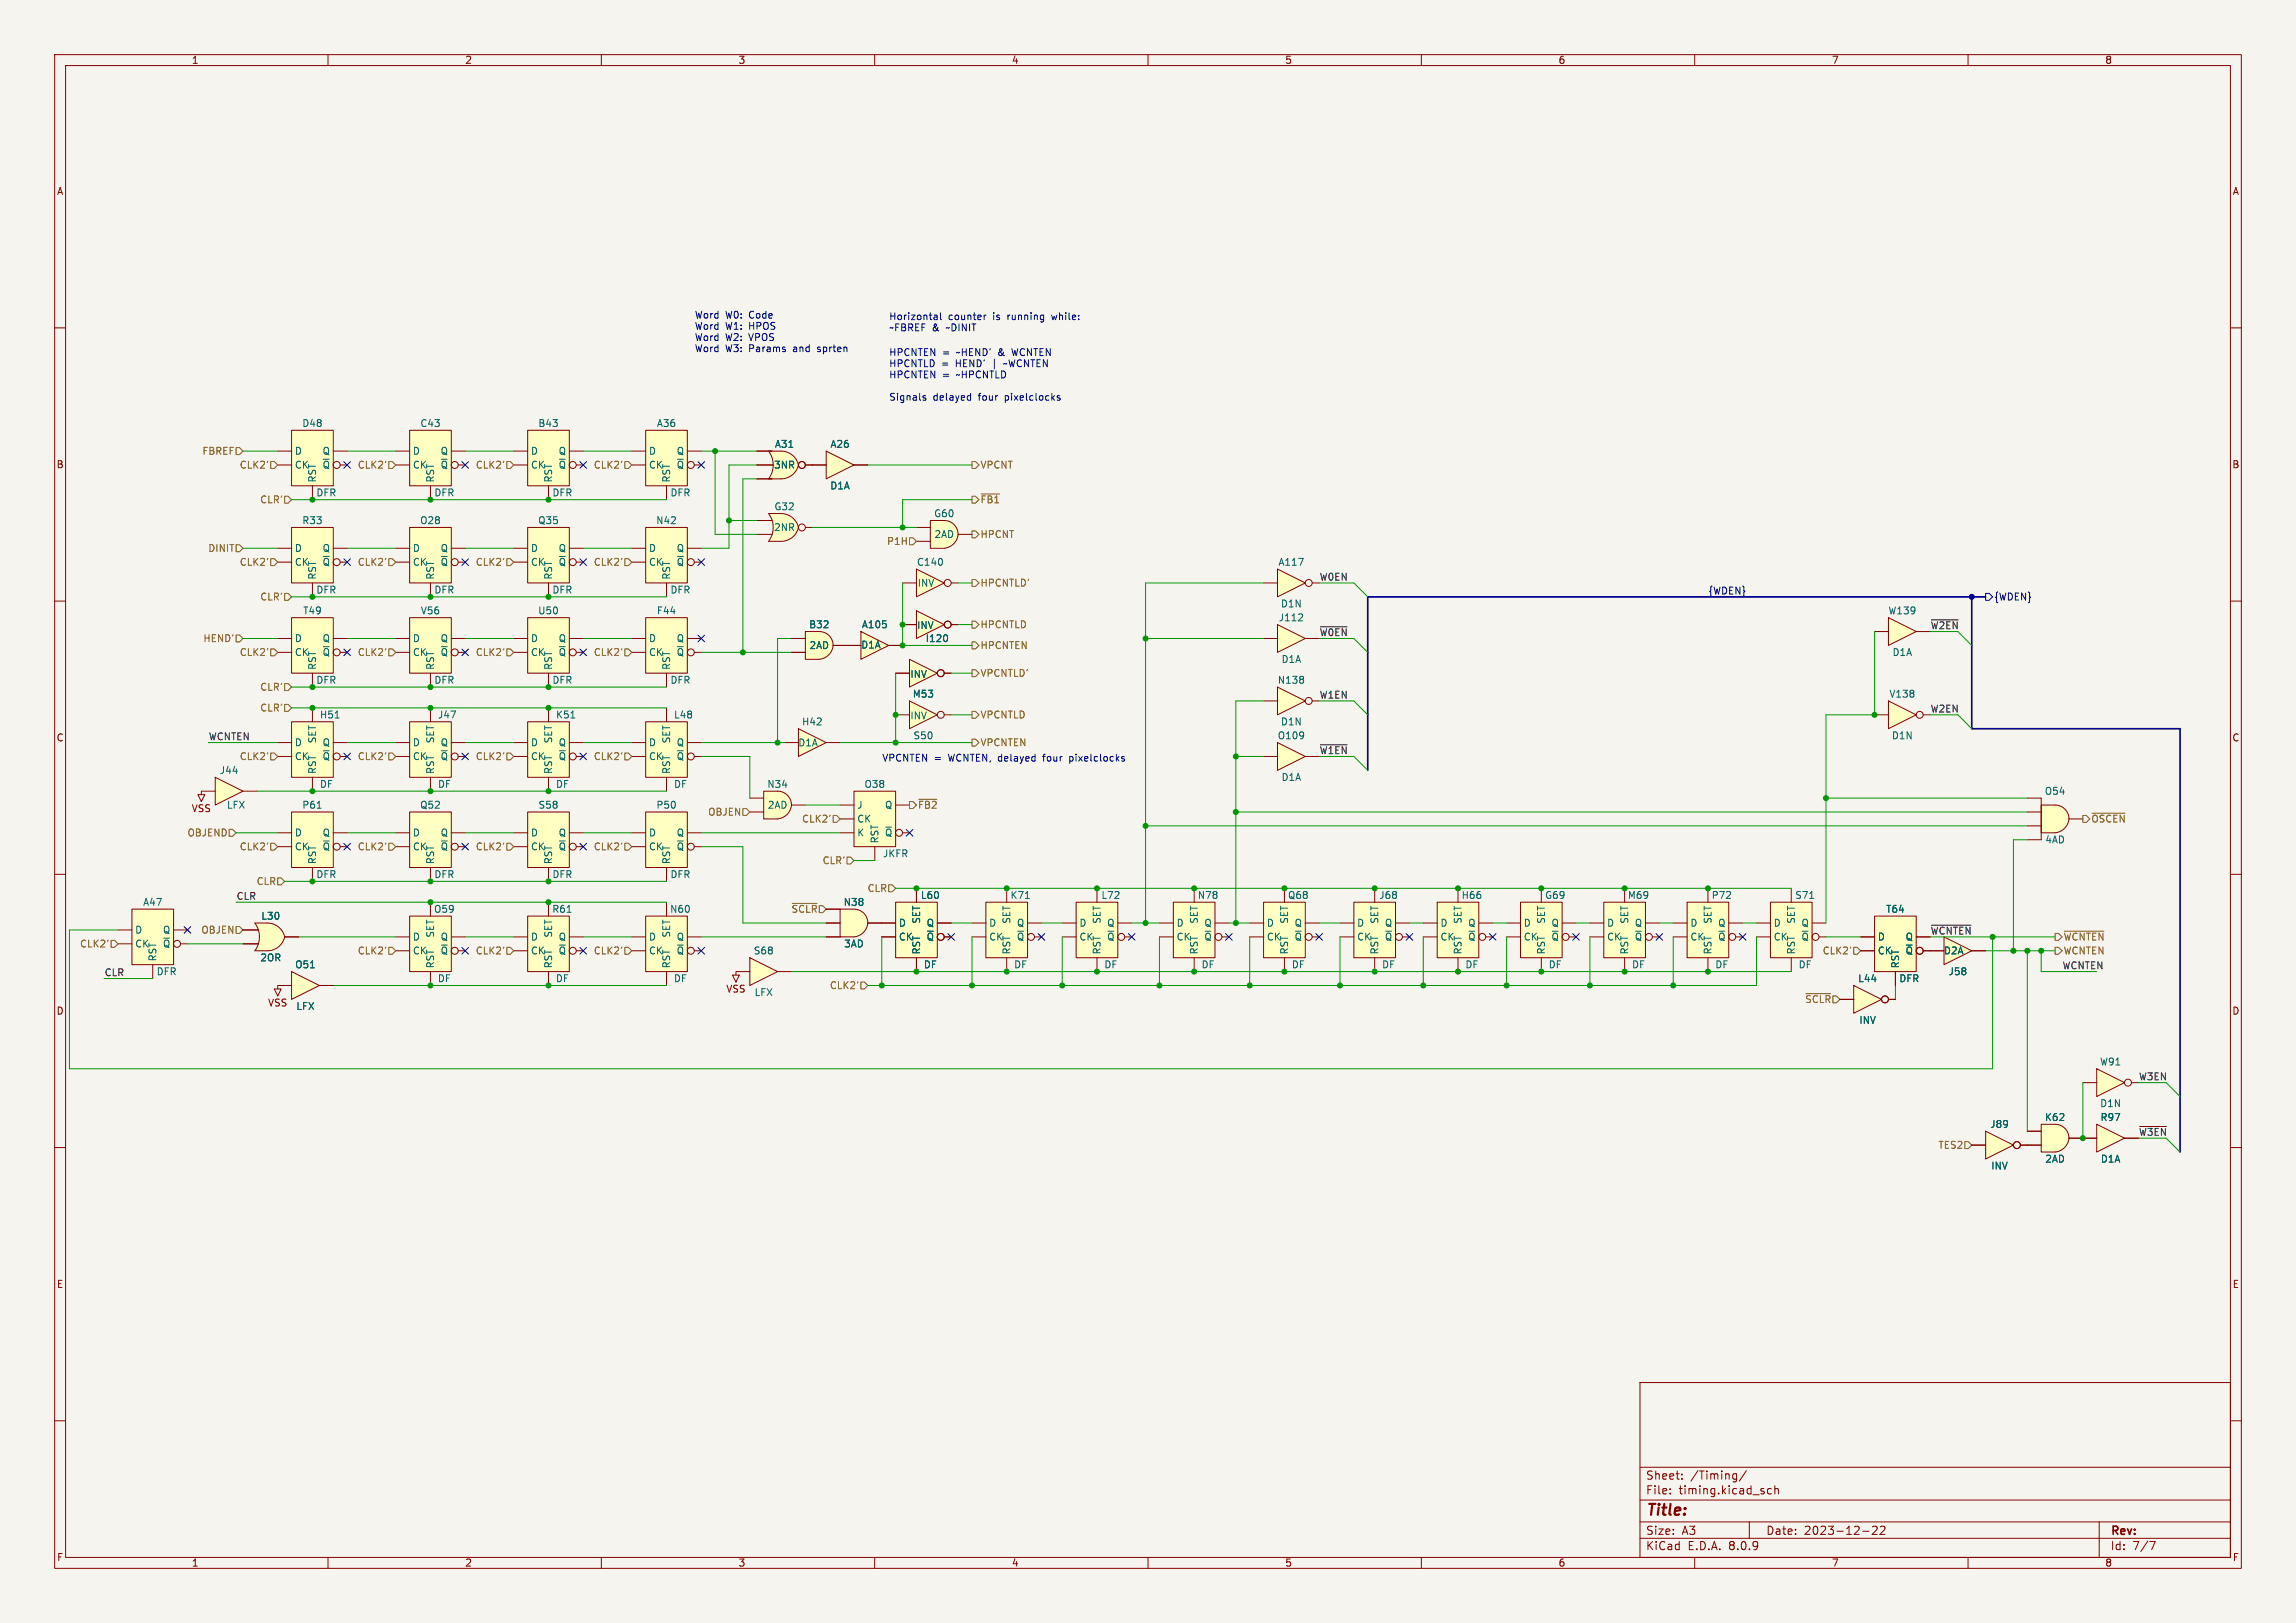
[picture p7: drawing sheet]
<svg xmlns="http://www.w3.org/2000/svg" width="420mm" height="297mm" viewBox="0 0 420 297" stroke-linecap="round" stroke-linejoin="round" font-family="sans-serif">
<defs><g id="words">
<text font-size="2.8" fill="#840000" x="301" y="277.9">Title:</text>
<g font-size="2.1" fill="#840000">
<text x="301" y="273.7">File:</text>
<text x="301" y="271">Sheet:</text>
<text x="307.1" y="273.7">timing.kicad_sch</text>
<text x="309.2" y="271">/Timing/</text>
<text x="301" y="281.1">Size:</text>
<text x="307.6" y="281.1">A3</text>
<text x="323" y="281.1">Date:</text>
<text x="330" y="281.1">2023-12-22</text>
<text x="386" y="281.3">Rev:</text>
<text x="301" y="283.9">KiCad</text>
<text x="308.7" y="283.9">E.D.A.</text>
<text x="316.3" y="283.9">8.0.9</text>
<text x="386" y="283.9">Id:</text>
<text x="390.1" y="283.9">7/7</text>
</g>
<g font-size="1.8" fill="#840000">
<text x="35" y="11.9">1</text>
<text x="85" y="11.9">2</text>
<text x="135" y="11.9">3</text>
<text x="185" y="11.9">4</text>
<text x="235" y="11.9">5</text>
<text x="285" y="11.9">6</text>
<text x="335" y="11.9">7</text>
<text x="385" y="11.9">8</text>
<text x="10.3" y="35.9">A</text>
<text x="408.3" y="35.9">A</text>
<text x="10.3" y="85.9">B</text>
<text x="408.2" y="85.9">B</text>
<text x="10.3" y="135.9">C</text>
<text x="408.2" y="135.9">C</text>
<text x="35" y="148.8">VSS</text>
<text x="10.3" y="185.9">D</text>
<text x="48.9" y="184.4">VSS</text>
<text x="132.8" y="181.8">VSS</text>
<text x="408.2" y="185.9">D</text>
<text x="10.3" y="235.9">E</text>
<text x="408.3" y="235.9">E</text>
<text x="10.3" y="285.9">F</text>
<text x="35" y="286.9">1</text>
<text x="85" y="286.9">2</text>
<text x="135" y="286.9">3</text>
<text x="185" y="286.9">4</text>
<text x="235" y="286.9">5</text>
<text x="285" y="286.9">6</text>
<text x="335" y="286.9">7</text>
<text x="385" y="286.9">8</text>
<text x="408.3" y="285.9">F</text>
</g>
<g font-size="1.8" fill="#0000c2">
<text x="127" y="58.4">Word</text>
<text x="132.7" y="58.4">W0:</text>
<text x="137.1" y="58.4">Code</text>
<text x="162.6" y="58.7">Horizontal</text>
<text x="173.5" y="58.7">counter</text>
<text x="181.8" y="58.7">is</text>
<text x="184.6" y="58.7">running</text>
<text x="192.9" y="58.7">while:</text>
<text x="127" y="60.4">Word</text>
<text x="127" y="62.5">Word</text>
<text x="127" y="64.5">Word</text>
<text x="132.7" y="60.4">W1:</text>
<text x="132.7" y="62.5">W2:</text>
<text x="132.7" y="64.5">W3:</text>
<text x="137.1" y="60.4">HPOS</text>
<text x="137.1" y="62.5">VPOS</text>
<text x="137.1" y="64.5">Params</text>
<text x="145.4" y="64.5">and</text>
<text x="150" y="64.5">sprten</text>
<text x="162.6" y="65.2">HPCNTEN</text>
<text x="162.6" y="60.7">~FBREF &amp;</text>
<text x="172.4" y="65.2">=</text>
<text x="173.2" y="60.7">~DINIT</text>
<text x="175.1" y="65.2">~HEND'</text>
<text x="182.9" y="65.2">&amp;</text>
<text x="185.6" y="65.2">WCNTEN</text>
<text x="162.6" y="67.3">HPCNTLD</text>
<text x="162.6" y="69.3">HPCNTEN</text>
<text x="172.2" y="67.3">=</text>
<text x="172.4" y="69.3">=</text>
<text x="174.9" y="67.3">HEND'</text>
<text x="175.1" y="69.3">~HPCNTLD</text>
<text x="181.8" y="67.3">|</text>
<text x="184.2" y="67.3">~WCNTEN</text>
<text x="162.6" y="73.4">Signals</text>
<text x="170.7" y="73.4">delayed</text>
<text x="179.1" y="73.4">four</text>
<text x="184.1" y="73.4">pixelclocks</text>
<text x="161.3" y="139.5">VPCNTEN =</text>
<text x="173.6" y="139.5">WCNTEN, delayed</text>
<text x="191.3" y="139.5">four</text>
<text x="196.3" y="139.5">pixelclocks</text>
</g>
<g font-size="1.8" fill="#725600">
<text x="36.9" y="83.4">FBREF</text>
<text x="43.8" y="86">CLK2'</text>
<text x="65.3" y="86">CLK2'</text>
<text x="86.9" y="86">CLK2'</text>
<text x="108.5" y="86">CLK2'</text>
<text x="179.3" y="86">VPCNT</text>
<text x="47.5" y="92.3">CLR'</text>
<text x="179.3" y="92.3">~{FB1}</text>
<text x="38" y="101.2">DINIT</text>
<text x="162.2" y="99.9">P1H</text>
<text x="179.3" y="98.7">HPCNT</text>
<text x="43.8" y="103.7">CLK2'</text>
<text x="65.3" y="103.7">CLK2'</text>
<text x="86.9" y="103.7">CLK2'</text>
<text x="108.5" y="103.7">CLK2'</text>
<text x="179.3" y="107.5">HPCNTLD'</text>
<text x="47.5" y="110.1">CLR'</text>
<text x="37.1" y="117.7">HEND'</text>
<text x="179.3" y="119">HPCNTEN</text>
<text x="179.3" y="115.2">HPCNTLD</text>
<text x="43.8" y="120.2">CLK2'</text>
<text x="65.3" y="120.2">CLK2'</text>
<text x="86.9" y="120.2">CLK2'</text>
<text x="108.5" y="120.2">CLK2'</text>
<text x="179.3" y="124.1">VPCNTLD'</text>
<text x="47.5" y="130.4">CLR'</text>
<text x="47.5" y="126.6">CLR'</text>
<text x="179.3" y="131.7">VPCNTLD</text>
<text x="179.3" y="136.8">VPCNTEN</text>
<text x="43.8" y="139.3">CLK2'</text>
<text x="65.3" y="139.3">CLK2'</text>
<text x="86.9" y="139.3">CLK2'</text>
<text x="108.5" y="139.3">CLK2'</text>
<text x="129.4" y="149.5">OBJEN</text>
<text x="167.8" y="148.2">~{FB2}</text>
<text x="34.2" y="153.3">OBJEND</text>
<text x="43.8" y="155.8">CLK2'</text>
<text x="65.3" y="155.8">CLK2'</text>
<text x="86.9" y="155.8">CLK2'</text>
<text x="108.5" y="155.8">CLK2'</text>
<text x="146.6" y="150.7">CLK2'</text>
<text x="382.5" y="150.7">~{OSCEN}</text>
<text x="150.4" y="158.3">CLR'</text>
<text x="46.8" y="162.2">CLR</text>
<text x="144.7" y="167.2">~{SCLR}</text>
<text x="158.6" y="163.4">CLR</text>
<text x="14.5" y="173.6">CLK2'</text>
<text x="36.7" y="171">OBJEN</text>
<text x="377.4" y="172.3">~{WCNTEN}</text>
<text x="65.3" y="174.9">CLK2'</text>
<text x="86.9" y="174.9">CLK2'</text>
<text x="108.5" y="174.9">CLK2'</text>
<text x="333.3" y="174.9">CLK2'</text>
<text x="377.4" y="174.9">WCNTEN</text>
<text x="151.7" y="181.2">CLK2'</text>
<text x="330.1" y="183.7">~{SCLR}</text>
<text x="354.5" y="210.4">TES2</text>
</g>
<g font-size="1.8" fill="#006464">
<text x="53.8" y="83.4">D</text>
<text x="55.2" y="78.3">D48</text>
<text x="58.9" y="83.4">Q</text>
<text x="75.4" y="83.4">D</text>
<text x="76.8" y="78.3">C43</text>
<text x="80.5" y="83.4">Q</text>
<text x="97" y="83.4">D</text>
<text x="98.4" y="78.3">B43</text>
<text x="102.1" y="83.4">Q</text>
<text x="118.6" y="83.4">D</text>
<text x="120.1" y="78.3">A36</text>
<text x="123.7" y="83.4">Q</text>
<text x="141.7" y="82.1">A31</text>
<text x="151.8" y="82.1">A26</text>
<text x="53.8" y="86">CK</text>
<text x="58" y="88.4" transform="rotate(-90 58 88.4)">RST</text>
<text x="58.9" y="86">~{Q}</text>
<text x="75.4" y="86">CK</text>
<text x="79.6" y="88.4" transform="rotate(-90 79.6 88.4)">RST</text>
<text x="80.5" y="86">~{Q}</text>
<text x="97" y="86">CK</text>
<text x="101.2" y="88.4" transform="rotate(-90 101.2 88.4)">RST</text>
<text x="102.1" y="86">~{Q}</text>
<text x="118.6" y="86">CK</text>
<text x="122.8" y="88.4" transform="rotate(-90 122.8 88.4)">RST</text>
<text x="123.7" y="86">~{Q}</text>
<text x="141.5" y="86">3NR</text>
<text x="151.8" y="89.8">D1A</text>
<text x="57.8" y="91">DFR</text>
<text x="79.4" y="91">DFR</text>
<text x="101" y="91">DFR</text>
<text x="122.5" y="91">DFR</text>
<text x="141.6" y="93.6">G32</text>
<text x="170.8" y="94.8">G60</text>
<text x="53.8" y="101.2">D</text>
<text x="55.2" y="96.1">R33</text>
<text x="58.9" y="101.2">Q</text>
<text x="75.4" y="101.2">D</text>
<text x="76.8" y="96.1">O28</text>
<text x="80.5" y="101.2">Q</text>
<text x="97" y="101.2">D</text>
<text x="98.4" y="96.1">Q35</text>
<text x="102.1" y="101.2">Q</text>
<text x="118.6" y="101.2">D</text>
<text x="119.9" y="96.1">N42</text>
<text x="123.7" y="101.2">Q</text>
<text x="141.5" y="97.4">2NR</text>
<text x="170.8" y="98.7">2AD</text>
<text x="53.8" y="103.7">CK</text>
<text x="58" y="106.2" transform="rotate(-90 58 106.2)">RST</text>
<text x="58.9" y="103.7">~{Q}</text>
<text x="75.4" y="103.7">CK</text>
<text x="79.6" y="106.2" transform="rotate(-90 79.6 106.2)">RST</text>
<text x="80.5" y="103.7">~{Q}</text>
<text x="97" y="103.7">CK</text>
<text x="101.2" y="106.2" transform="rotate(-90 101.2 106.2)">RST</text>
<text x="102.1" y="103.7">~{Q}</text>
<text x="118.6" y="103.7">CK</text>
<text x="122.8" y="106.2" transform="rotate(-90 122.8 106.2)">RST</text>
<text x="123.7" y="103.7">~{Q}</text>
<text x="167.6" y="103.7">C140</text>
<text x="167.8" y="107.6">INV</text>
<text x="233.8" y="103.7">A117</text>
<text x="55.4" y="112.6">T49</text>
<text x="57.8" y="108.8">DFR</text>
<text x="76.9" y="112.6">V56</text>
<text x="79.4" y="108.8">DFR</text>
<text x="98.4" y="112.6">U50</text>
<text x="101" y="108.8">DFR</text>
<text x="120.1" y="112.6">F44</text>
<text x="122.5" y="108.8">DFR</text>
<text x="233.8" y="113.9">J112</text>
<text x="234.2" y="111.4">D1N</text>
<text x="345.3" y="112.6">W139</text>
<text x="53.8" y="117.7">D</text>
<text x="58.9" y="117.7">Q</text>
<text x="75.4" y="117.7">D</text>
<text x="80.5" y="117.7">Q</text>
<text x="97" y="117.7">D</text>
<text x="102.1" y="117.7">Q</text>
<text x="118.6" y="117.7">D</text>
<text x="123.7" y="117.7">Q</text>
<text x="147.9" y="115.2">B32</text>
<text x="148" y="119">2AD</text>
<text x="157.4" y="118.9">D1A</text>
<text x="157.6" y="115.2">A105</text>
<text x="167.7" y="115.3">INV</text>
<text x="169.2" y="117.7">I120</text>
<text x="53.8" y="120.2">CK</text>
<text x="57.8" y="125.3">DFR</text>
<text x="58" y="122.7" transform="rotate(-90 58 122.7)">RST</text>
<text x="58.9" y="120.2">~{Q}</text>
<text x="75.4" y="120.2">CK</text>
<text x="79.4" y="125.3">DFR</text>
<text x="79.6" y="122.7" transform="rotate(-90 79.6 122.7)">RST</text>
<text x="80.5" y="120.2">~{Q}</text>
<text x="97" y="120.2">CK</text>
<text x="101" y="125.3">DFR</text>
<text x="101.2" y="122.7" transform="rotate(-90 101.2 122.7)">RST</text>
<text x="102.1" y="120.2">~{Q}</text>
<text x="118.6" y="120.2">CK</text>
<text x="122.5" y="125.3">DFR</text>
<text x="122.8" y="122.7" transform="rotate(-90 122.8 122.7)">RST</text>
<text x="123.7" y="120.2">~{Q}</text>
<text x="166.4" y="124.2">INV</text>
<text x="233.6" y="125.3">N138</text>
<text x="234.3" y="121.5">D1A</text>
<text x="346.1" y="120.2">D1A</text>
<text x="58.4" y="131.7">H51</text>
<text x="80" y="131.7">J47</text>
<text x="101.6" y="131.7">K51</text>
<text x="123.2" y="131.7">L48</text>
<text x="166.4" y="131.8">INV</text>
<text x="166.9" y="127.9">M53</text>
<text x="345.5" y="127.9">V138</text>
<text x="53.8" y="136.8">D</text>
<text x="58" y="136.1" transform="rotate(-90 58 136.1)">SET</text>
<text x="58.9" y="136.8">Q</text>
<text x="75.4" y="136.8">D</text>
<text x="79.6" y="136.1" transform="rotate(-90 79.6 136.1)">SET</text>
<text x="80.5" y="136.8">Q</text>
<text x="97" y="136.8">D</text>
<text x="101.2" y="136.1" transform="rotate(-90 101.2 136.1)">SET</text>
<text x="102.1" y="136.8">Q</text>
<text x="118.6" y="136.8">D</text>
<text x="122.8" y="136.1" transform="rotate(-90 122.8 136.1)">SET</text>
<text x="123.7" y="136.8">Q</text>
<text x="145.9" y="136.8">D1A</text>
<text x="146.6" y="132.9">H42</text>
<text x="167" y="135.5">S50</text>
<text x="233.6" y="135.5">O109</text>
<text x="234.2" y="132.9">D1N</text>
<text x="346" y="135.5">D1N</text>
<text x="40.1" y="141.8">J44</text>
<text x="53.8" y="139.3">CK</text>
<text x="58" y="141.7" transform="rotate(-90 58 141.7)">RST</text>
<text x="58.9" y="139.3">~{Q}</text>
<text x="75.4" y="139.3">CK</text>
<text x="79.6" y="141.7" transform="rotate(-90 79.6 141.7)">RST</text>
<text x="80.5" y="139.3">~{Q}</text>
<text x="97" y="139.3">CK</text>
<text x="101.2" y="141.7" transform="rotate(-90 101.2 141.7)">RST</text>
<text x="102.1" y="139.3">~{Q}</text>
<text x="118.6" y="139.3">CK</text>
<text x="122.8" y="141.7" transform="rotate(-90 122.8 141.7)">RST</text>
<text x="123.7" y="139.3">~{Q}</text>
<text x="234.3" y="143.1">D1A</text>
<text x="41.4" y="148.2">LFX</text>
<text x="55.2" y="148.2">P61</text>
<text x="58.4" y="144.4">DF</text>
<text x="76.8" y="148.2">Q52</text>
<text x="80" y="144.4">DF</text>
<text x="98.4" y="148.2">S58</text>
<text x="101.6" y="144.4">DF</text>
<text x="120" y="148.2">P50</text>
<text x="123.2" y="144.4">DF</text>
<text x="140.3" y="144.4">N34</text>
<text x="140.4" y="148.2">2AD</text>
<text x="156.7" y="148.2">J</text>
<text x="158" y="144.4">O38</text>
<text x="161.8" y="148.2">Q</text>
<text x="373.9" y="145.6">O54</text>
<text x="53.8" y="155.8">CK</text>
<text x="53.8" y="153.3">D</text>
<text x="58.9" y="153.3">Q</text>
<text x="58.9" y="155.8">~{Q}</text>
<text x="75.4" y="155.8">CK</text>
<text x="75.4" y="153.3">D</text>
<text x="80.5" y="153.3">Q</text>
<text x="80.5" y="155.8">~{Q}</text>
<text x="97" y="155.8">CK</text>
<text x="97" y="153.3">D</text>
<text x="102.1" y="153.3">Q</text>
<text x="102.1" y="155.8">~{Q}</text>
<text x="118.6" y="155.8">CK</text>
<text x="118.6" y="153.3">D</text>
<text x="123.7" y="153.3">Q</text>
<text x="123.7" y="155.8">~{Q}</text>
<text x="156.7" y="150.7">CK</text>
<text x="156.7" y="153.3">K</text>
<text x="160.9" y="154.4" transform="rotate(-90 160.9 154.4)">RST</text>
<text x="161.8" y="153.3">~{Q}</text>
<text x="374" y="154.5">4AD</text>
<text x="57.8" y="160.9">DFR</text>
<text x="58" y="158.2" transform="rotate(-90 58 158.2)">RST</text>
<text x="79.4" y="160.9">DFR</text>
<text x="79.6" y="158.2" transform="rotate(-90 79.6 158.2)">RST</text>
<text x="101" y="160.9">DFR</text>
<text x="101.2" y="158.2" transform="rotate(-90 101.2 158.2)">RST</text>
<text x="122.5" y="160.9">DFR</text>
<text x="122.8" y="158.2" transform="rotate(-90 122.8 158.2)">RST</text>
<text x="161.4" y="157.1">JKFR</text>
<text x="26.1" y="166">A47</text>
<text x="79.3" y="167.2">O59</text>
<text x="100.9" y="167.2">R61</text>
<text x="122.5" y="167.2">N60</text>
<text x="154.2" y="166">N38</text>
<text x="168.4" y="164.7">L60</text>
<text x="184.7" y="164.7">K71</text>
<text x="201.4" y="164.7">L72</text>
<text x="219" y="164.7">N78</text>
<text x="235.5" y="164.7">Q68</text>
<text x="252.2" y="164.7">J68</text>
<text x="267.3" y="164.7">H66</text>
<text x="282.5" y="164.7">G69</text>
<text x="297.7" y="164.7">M69</text>
<text x="313" y="164.7">P72</text>
<text x="328.3" y="164.7">S71</text>
<text x="344.9" y="167.2">T64</text>
<text x="24.6" y="173.6">CK</text>
<text x="24.6" y="171">D</text>
<text x="29.7" y="171">Q</text>
<text x="29.7" y="173.6">~{Q}</text>
<text x="47.7" y="168.5">L30</text>
<text x="75.4" y="172.3">D</text>
<text x="79.6" y="171.7" transform="rotate(-90 79.6 171.7)">SET</text>
<text x="80.5" y="172.3">Q</text>
<text x="97" y="172.3">D</text>
<text x="101.2" y="171.7" transform="rotate(-90 101.2 171.7)">SET</text>
<text x="102.1" y="172.3">Q</text>
<text x="118.6" y="172.3">D</text>
<text x="122.8" y="171.7" transform="rotate(-90 122.8 171.7)">SET</text>
<text x="123.7" y="172.3">Q</text>
<text x="154.3" y="173.6">3AD</text>
<text x="164.3" y="172.3">CK</text>
<text x="164.3" y="169.8">D</text>
<text x="168.5" y="169.1" transform="rotate(-90 168.5 169.1)">SET</text>
<text x="169.4" y="169.8">Q</text>
<text x="169.4" y="172.3">~{Q}</text>
<text x="180.8" y="172.3">CK</text>
<text x="180.8" y="169.8">D</text>
<text x="185" y="169.1" transform="rotate(-90 185 169.1)">SET</text>
<text x="185.9" y="169.8">Q</text>
<text x="185.9" y="172.3">~{Q}</text>
<text x="197.4" y="172.3">CK</text>
<text x="197.4" y="169.8">D</text>
<text x="201.5" y="169.1" transform="rotate(-90 201.5 169.1)">SET</text>
<text x="202.4" y="169.8">Q</text>
<text x="202.4" y="172.3">~{Q}</text>
<text x="215.1" y="172.3">CK</text>
<text x="215.1" y="169.8">D</text>
<text x="219.3" y="169.1" transform="rotate(-90 219.3 169.1)">SET</text>
<text x="220.2" y="169.8">Q</text>
<text x="220.2" y="172.3">~{Q}</text>
<text x="231.6" y="172.3">CK</text>
<text x="231.6" y="169.8">D</text>
<text x="235.8" y="169.1" transform="rotate(-90 235.8 169.1)">SET</text>
<text x="236.7" y="169.8">Q</text>
<text x="236.7" y="172.3">~{Q}</text>
<text x="248.2" y="172.3">CK</text>
<text x="248.2" y="169.8">D</text>
<text x="252.3" y="169.1" transform="rotate(-90 252.3 169.1)">SET</text>
<text x="253.2" y="169.8">Q</text>
<text x="253.2" y="172.3">~{Q}</text>
<text x="263.4" y="172.3">CK</text>
<text x="263.4" y="169.8">D</text>
<text x="267.6" y="169.1" transform="rotate(-90 267.6 169.1)">SET</text>
<text x="268.5" y="169.8">Q</text>
<text x="268.5" y="172.3">~{Q}</text>
<text x="278.6" y="172.3">CK</text>
<text x="278.6" y="169.8">D</text>
<text x="282.8" y="169.1" transform="rotate(-90 282.8 169.1)">SET</text>
<text x="283.7" y="169.8">Q</text>
<text x="283.7" y="172.3">~{Q}</text>
<text x="293.9" y="172.3">CK</text>
<text x="293.9" y="169.8">D</text>
<text x="298" y="169.1" transform="rotate(-90 298 169.1)">SET</text>
<text x="298.9" y="169.8">Q</text>
<text x="298.9" y="172.3">~{Q}</text>
<text x="309.1" y="172.3">CK</text>
<text x="309.1" y="169.8">D</text>
<text x="313.3" y="169.1" transform="rotate(-90 313.3 169.1)">SET</text>
<text x="314.2" y="169.8">Q</text>
<text x="314.2" y="172.3">~{Q}</text>
<text x="324.4" y="172.3">CK</text>
<text x="324.4" y="169.8">D</text>
<text x="328.5" y="169.1" transform="rotate(-90 328.5 169.1)">SET</text>
<text x="329.4" y="169.8">Q</text>
<text x="329.4" y="172.3">~{Q}</text>
<text x="343.4" y="172.3">D</text>
<text x="348.5" y="172.3">Q</text>
<text x="28.6" y="178.7">DFR</text>
<text x="28.8" y="176" transform="rotate(-90 28.8 176)">RST</text>
<text x="47.5" y="176.1">2OR</text>
<text x="53.9" y="177.4">O51</text>
<text x="75.4" y="174.9">CK</text>
<text x="79.6" y="177.3" transform="rotate(-90 79.6 177.3)">RST</text>
<text x="80" y="179.9">DF</text>
<text x="80.5" y="174.9">~{Q}</text>
<text x="97" y="174.9">CK</text>
<text x="101.2" y="177.3" transform="rotate(-90 101.2 177.3)">RST</text>
<text x="101.6" y="179.9">DF</text>
<text x="102.1" y="174.9">~{Q}</text>
<text x="118.6" y="174.9">CK</text>
<text x="122.8" y="177.3" transform="rotate(-90 122.8 177.3)">RST</text>
<text x="123.2" y="179.9">DF</text>
<text x="123.7" y="174.9">~{Q}</text>
<text x="137.8" y="174.9">S68</text>
<text x="168.5" y="174.8" transform="rotate(-90 168.5 174.8)">RST</text>
<text x="168.9" y="177.4">DF</text>
<text x="185" y="174.8" transform="rotate(-90 185 174.8)">RST</text>
<text x="185.4" y="177.4">DF</text>
<text x="201.5" y="174.8" transform="rotate(-90 201.5 174.8)">RST</text>
<text x="201.9" y="177.4">DF</text>
<text x="219.3" y="174.8" transform="rotate(-90 219.3 174.8)">RST</text>
<text x="219.7" y="177.4">DF</text>
<text x="235.8" y="174.8" transform="rotate(-90 235.8 174.8)">RST</text>
<text x="236.2" y="177.4">DF</text>
<text x="252.3" y="174.8" transform="rotate(-90 252.3 174.8)">RST</text>
<text x="252.7" y="177.4">DF</text>
<text x="267.6" y="174.8" transform="rotate(-90 267.6 174.8)">RST</text>
<text x="268" y="177.4">DF</text>
<text x="282.8" y="174.8" transform="rotate(-90 282.8 174.8)">RST</text>
<text x="283.2" y="177.4">DF</text>
<text x="298" y="174.8" transform="rotate(-90 298 174.8)">RST</text>
<text x="298.4" y="177.4">DF</text>
<text x="313.3" y="174.8" transform="rotate(-90 313.3 174.8)">RST</text>
<text x="313.7" y="177.4">DF</text>
<text x="328.5" y="174.8" transform="rotate(-90 328.5 174.8)">RST</text>
<text x="328.9" y="177.4">DF</text>
<text x="339.8" y="179.9">L44</text>
<text x="343.4" y="174.9">CK</text>
<text x="347.3" y="179.9">DFR</text>
<text x="347.6" y="177.3" transform="rotate(-90 347.6 177.3)">RST</text>
<text x="348.5" y="174.9">~{Q}</text>
<text x="355.5" y="174.8">D2A</text>
<text x="356.3" y="178.7">J58</text>
<text x="54.1" y="185">LFX</text>
<text x="137.9" y="182.5">LFX</text>
<text x="340" y="187.6">INV</text>
<text x="384" y="195.2">W91</text>
<text x="384.1" y="202.8">D1N</text>
<text x="364" y="206.6">J89</text>
<text x="374" y="205.3">K62</text>
<text x="384.1" y="205.3">R97</text>
<text x="364.1" y="214.2">INV</text>
<text x="374" y="213">2AD</text>
<text x="384.2" y="213">D1A</text>
</g>
<g font-size="1.8" fill="#0f0f0f">
<text x="241.3" y="106.3">W0EN</text>
<text x="241.3" y="116.5">~{W0EN}</text>
<text x="353.1" y="115.2">~{W2EN}</text>
<text x="241.3" y="127.9">W1EN</text>
<text x="353.1" y="130.5">W2EN</text>
<text x="38.1" y="135.5">WCNTEN</text>
<text x="241.3" y="138.1">~{W1EN}</text>
<text x="43.2" y="164.8">CLR</text>
<text x="353.1" y="171.1">~{WCNTEN}</text>
<text x="19" y="178.7">CLR</text>
<text x="377.2" y="177.5">WCNTEN</text>
<text x="391.2" y="197.8">W3EN</text>
<text x="391.2" y="207.9">~{W3EN}</text>
</g>
<g font-size="1.8" fill="#000084">
<text x="312.4" y="108.9">{WDEN}</text>
<text x="364.7" y="110.1">{WDEN}</text>
</g>
</g></defs>
<path d="M0 0h420v297h-420z" fill="#f5f4ef" stroke="#f5f4ef" stroke-width=".18"/>
<g fill="none" stroke="#840000" stroke-width=".18">
<path d="M10 10h400v277h-400zM12 12h396v273h-396zM60 10v2M110 10v2M160 10v2M210 10v2M260 10v2M310 10v2M360 10v2M10 60h2M408 60h2M10 110h2"/>
<path d="M408 110h2M10 160h2M408 160h2M10 210h2M408 210h2M300 253h108v32h-108zM10 260h2M300 278.5h108M300 274.5h108M300 268.5h108M305.5 273.2v.2M305.5 272.5v.1"/>
<path d="M307.7 270.5v.2M307.7 269.8v.1M317.2 269.7l.5 .1M317.7 269.7v1.2l-.3 .3M317.7 270.6l-.5 .1M319.4 269.1l-1.2 1.9M320 278.5v3M324 272.5l-.4-.1-.3 .3v.4l.1 .2h.6M324.7 272.5l.2-.1 .3 .1 .1 .9M324.7 271.9v1.5M342.5 279.4l.6-.1 .2 .1 .1 .3-1 1.1h1M343.9 279.4l.6-.1 .2 .1 .1 .3-.9 1.1h.9"/>
<path d="M384 278.5v6.5M408 260h2M60 285v2M110 285v2M160 285v2M210 285v2M260 285v2M300 281.5h108M310 285v2M340.7 280.2h1.2M360 285v2M393.2 282.1h1l-.6 1.5"/>
</g>
<path d="M39.4 142.2l5 2.6-5 2.5z" fill="#ffffc2"/>
<path d="M36.2 145.4h1.3l-.7 1.3zM39.4 144.8h-2.6v.6M39.4 142.2l5 2.6-5 2.5zM44.4 144.8h2.6" fill="none" stroke="#840000" stroke-width=".18"/>
<path d="M53.3 96.5h7.7v10.2h-7.7z" fill="#ffffc2"/>
<path d="M53.3 96.5h7.7v10.2h-7.7zM50.8 102.9h2.5M50.8 100.3h2.5M57.1 106.7v2.5M61 100.3h2.5M62.2 102.9h1.3" fill="none" stroke="#840000" stroke-width=".18"/>
<path d="M323.8 165.1h7.7v10.2h-7.7z" fill="#ffffc2"/>
<path d="M321.3 171.5h2.5M321.3 168.9h2.5M323.8 165.1h7.7v10.2h-7.7zM327.7 162.6v2.5M327.7 175.3v2.5M331.5 168.9h2.5M332.7 171.5h1.3" fill="none" stroke="#840000" stroke-width=".18"/>
<path d="M331 164.4h.8" fill="none" stroke="#006464" stroke-width=".18"/>
<path d="M355.6 171.5l5.1 2.5-5.1 2.5z" fill="#ffffc2"/>
<path d="M353.1 174h2.5M355.6 171.5l5.1 2.5-5.1 2.5zM360.7 174h2.5" fill="none" stroke="#840000" stroke-width=".18"/>
<path d="M278.1 165.1h7.6v10.2h-7.6z" fill="#ffffc2"/>
<path d="M275.6 171.5h2.5M275.6 168.9h2.5M278.1 165.1h7.6v10.2h-7.6zM281.9 162.6v2.5M281.9 175.3v2.5M285.7 168.9h2.6M287 171.5h1.3" fill="none" stroke="#840000" stroke-width=".18"/>
<path d="M262.9 165.1h7.6v10.2h-7.6z" fill="#ffffc2"/>
<path d="M260.3 171.5h2.6M260.3 168.9h2.6M262.9 165.1h7.6v10.2h-7.6zM266.7 162.6v2.5M266.7 175.3v2.5M270.5 168.9h2.5M271.8 171.5h1.2" fill="none" stroke="#840000" stroke-width=".18"/>
<path d="M180.3 165.1h7.7v10.2h-7.7z" fill="#ffffc2"/>
<path d="M177.8 171.5h2.5M177.8 168.9h2.5M180.3 165.1h7.7v10.2h-7.7zM184.1 162.6v2.5M184.1 175.3v2.5M188 168.9h2.5M189.2 171.5h1.3" fill="none" stroke="#840000" stroke-width=".18"/>
<path d="M187.6 164.4h.7" fill="none" stroke="#006464" stroke-width=".18"/>
<path d="M156.2 144.8h7.6v10.1h-7.6z" fill="#ffffc2"/>
<path d="M153.7 149.9h2.5M153.7 147.3h2.5M153.7 152.4h2.5M156.2 144.8h7.6v10.1h-7.6zM160 154.9v2.6M163.8 147.3h2.6M165.1 152.4h1.3" fill="none" stroke="#840000" stroke-width=".18"/>
<path d="M53.3 78.7h7.7v10.2h-7.7z" fill="#ffffc2"/>
<path d="M53.3 78.7h7.7v10.2h-7.7zM50.8 85.1h2.5M50.8 82.6h2.5M57.1 88.9v2.5M61 82.6h2.5M62.2 85.1h1.3" fill="none" stroke="#840000" stroke-width=".18"/>
<path d="M74.9 78.7h7.6v10.2h-7.6z" fill="#ffffc2"/>
<path d="M74.9 78.7h7.6v10.2h-7.6zM72.4 85.1h2.5M72.4 82.6h2.5M78.7 88.9v2.5M82.5 82.6h2.6M83.8 85.1h1.3" fill="none" stroke="#840000" stroke-width=".18"/>
<path d="M53.3 148.6h7.7v10.2h-7.7z" fill="#ffffc2"/>
<path d="M50.8 154.9h2.5M50.8 152.4h2.5M53.3 148.6h7.7v10.2h-7.7zM57.1 158.8v2.5M61 152.4h2.5M62.2 154.9h1.3" fill="none" stroke="#840000" stroke-width=".18"/>
<path d="M58 147.9h.8" fill="none" stroke="#006464" stroke-width=".18"/>
<path d="M53.3 132.1h7.7v10.1h-7.7z" fill="#ffffc2"/>
<path d="M50.8 138.4h2.5M50.8 135.9h2.5M53.3 132.1h7.7v10.1h-7.7zM57.1 129.5v2.6M61 135.9h2.5M62.2 138.4h1.3M57.1 142.2v2.6" fill="none" stroke="#840000" stroke-width=".18"/>
<path d="M61.3 131.4h.7" fill="none" stroke="#006464" stroke-width=".18"/>
<path d="M233.7 114.3l5.1 2.5-5.1 2.6z" fill="#ffffc2"/>
<path d="M231.1 116.8h2.6M233.7 114.3l5.1 2.5-5.1 2.6zM238.8 116.8h2.5" fill="none" stroke="#840000" stroke-width=".18"/>
<path d="M238.2 112.4l.1 .2-.1 .3-.7 .7h.8" fill="none" stroke="#006464" stroke-width=".18"/>
<path d="M155.9 168.6l2.8 .3a2.82 2.82 0 0 1-2.5 2.6z" fill="#ffffc2" stroke="#ffffc2" stroke-width=".18"/>
<path d="M153.7 166.4h2.5v5.1h-2.5z" fill="#ffffc2"/>
<g fill="#ffffc2" stroke="#ffffc2" stroke-width=".18">
<path d="M156.2 166.4a2.54 2.54 0 0 1 2.5 2.5h-2.5z"/>
<path d="M142 147l2.8 .3a2.82 2.82 0 0 1-2.6 2.6z"/>
</g>
<path d="M151.1 171.5h2.6M151.1 168.9h2.6M151.1 166.4h2.6M153.7 166.4h2.5a2.53 2.53 0 0 1 2.5 2.4 2.53 2.53 0 0 1-2.2 2.6l-2.8 .1zM158.7 168.9h2.6" fill="none" stroke="#840000" stroke-width=".18"/>
<path d="M139.7 144.8h2.5v5.1h-2.5z" fill="#ffffc2"/>
<path d="M142.2 144.8a2.54 2.54 0 0 1 2.6 2.5h-2.6z" fill="#ffffc2" stroke="#ffffc2" stroke-width=".18"/>
<path d="M137.2 148.6h2.5M137.2 146.1h2.5M139.7 144.8h2.5a2.53 2.53 0 0 1 2.6 2.4 2.53 2.53 0 0 1-2.3 2.6l-2.8 .1zM144.8 147.3h2.5" fill="none" stroke="#840000" stroke-width=".18"/>
<path d="M157.5 115.6l5.1 2.5-5.1 2.6z" fill="#ffffc2"/>
<path d="M154.9 118.1h2.6M157.5 115.6l5.1 2.5-5.1 2.6zM162.6 118.1h2.5" fill="none" stroke="#840000" stroke-width=".18"/>
<path d="M146 133.4l5.1 2.5-5.1 2.5z" fill="#ffffc2"/>
<path d="M143.5 135.9h2.5M146 133.4l5.1 2.5-5.1 2.5zM151.1 135.9h2.6" fill="none" stroke="#840000" stroke-width=".18"/>
<path d="M149.6 117.8l2.8 .3a2.82 2.82 0 0 1-2.5 2.6z" fill="#ffffc2" stroke="#ffffc2" stroke-width=".18"/>
<path d="M147.3 115.6h2.6v5.1h-2.6z" fill="#ffffc2"/>
<path d="M149.9 115.6a2.54 2.54 0 0 1 2.5 2.5h-2.5z" fill="#ffffc2" stroke="#ffffc2" stroke-width=".18"/>
<path d="M144.8 119.4h2.5M144.8 116.8h2.5M147.3 115.6h2.6a2.53 2.53 0 0 1 2.5 2.4 2.53 2.53 0 0 1-2.3 2.6l-2.8 .1zM152.4 118.1h2.5" fill="none" stroke="#840000" stroke-width=".18"/>
<path d="M74.9 167.6h7.6v10.2h-7.6z" fill="#ffffc2"/>
<path d="M72.4 174h2.5M72.4 171.5h2.5M74.9 167.6h7.6v10.2h-7.6zM78.7 165.1v2.5M78.7 177.8v2.5M82.5 171.5h2.6M83.8 174h1.3" fill="none" stroke="#840000" stroke-width=".18"/>
<path d="M118.1 78.7h7.6v10.2h-7.6z" fill="#ffffc2"/>
<path d="M118.1 78.7h7.6v10.2h-7.6zM115.6 85.1h2.5M115.6 82.6h2.5M121.9 88.9v2.5M125.7 82.6h2.6M127 85.1h1.3" fill="none" stroke="#840000" stroke-width=".18"/>
<path d="M96.5 113h7.6v10.2h-7.6z" fill="#ffffc2"/>
<path d="M94 119.4h2.5M94 116.8h2.5M96.5 113h7.6v10.2h-7.6zM104.1 116.8h2.6M105.4 119.4h1.3M100.3 123.2v2.5" fill="none" stroke="#840000" stroke-width=".18"/>
<path d="M383.5 195.6l5.1 2.5-5.1 2.6z" fill="#ffffc2"/>
<g fill="none" stroke="#840000" stroke-width=".18">
<path d="M381 198.1h2.5M383.5 195.6l5.1 2.5-5.1 2.6zM389.9 198.1h1.3"/>
<circle cx="389.3" cy="198.1" r=".63"/>
</g>
<path d="M118.1 113h7.6v10.2h-7.6z" fill="#ffffc2"/>
<path d="M115.6 119.4h2.5M115.6 116.8h2.5M118.1 113h7.6v10.2h-7.6zM125.7 116.8h2.6M127 119.4h1.3M121.9 123.2v2.5" fill="none" stroke="#840000" stroke-width=".18"/>
<path d="M375.7 208l2.8 .3a2.82 2.82 0 0 1-2.6 2.5z" fill="#ffffc2" stroke="#ffffc2" stroke-width=".18"/>
<path d="M373.4 205.7h2.5v5.1h-2.5z" fill="#ffffc2"/>
<path d="M375.9 205.7a2.54 2.54 0 0 1 2.6 2.6h-2.6z" fill="#ffffc2" stroke="#ffffc2" stroke-width=".18"/>
<path d="M370.8 209.6h2.6M370.8 207h2.6M373.4 205.7h2.5a2.53 2.53 0 0 1 2.6 2.4 2.53 2.53 0 0 1-2.3 2.7h-2.8zM378.5 208.3h2.5" fill="none" stroke="#840000" stroke-width=".18"/>
<path d="M363.2 207l5.1 2.6-5.1 2.5z" fill="#ffffc2"/>
<g fill="none" stroke="#840000" stroke-width=".18">
<path d="M360.7 209.6h2.5M363.2 207l5.1 2.6-5.1 2.5zM369.6 209.6h1.2"/>
<circle cx="368.9" cy="209.5" r=".63"/>
</g>
<path d="M96.5 78.7h7.6v10.2h-7.6z" fill="#ffffc2"/>
<path d="M96.5 78.7h7.6v10.2h-7.6zM94 85.1h2.5M94 82.6h2.5M100.3 88.9v2.5M104.1 82.6h2.6M105.4 85.1h1.3" fill="none" stroke="#840000" stroke-width=".18"/>
<path d="M247.6 165.1h7.7v10.2h-7.7z" fill="#ffffc2"/>
<path d="M245.1 171.5h2.5M245.1 168.9h2.5M247.6 165.1h7.7v10.2h-7.7zM251.5 162.6v2.5M251.5 175.3v2.5M255.3 168.9h2.5M256.5 171.5h1.3" fill="none" stroke="#840000" stroke-width=".18"/>
<path d="M96.5 96.5h7.6v10.2h-7.6z" fill="#ffffc2"/>
<path d="M96.5 96.5h7.6v10.2h-7.6zM94 102.9h2.5M94 100.3h2.5M100.3 106.7v2.5M104.1 100.3h2.6M105.4 102.9h1.3" fill="none" stroke="#840000" stroke-width=".18"/>
<path d="M383.5 205.7l5.1 2.6-5.1 2.5z" fill="#ffffc2"/>
<path d="M381 208.3h2.5M383.5 205.7l5.1 2.6-5.1 2.5zM388.6 208.3h2.6" fill="none" stroke="#840000" stroke-width=".18"/>
<path d="M163.8 165.1h7.6v10.2h-7.6z" fill="#ffffc2"/>
<path d="M161.3 171.5h2.5M161.3 168.9h2.5M163.8 165.1h7.6v10.2h-7.6zM167.6 162.6v2.5M167.6 175.3v2.5M171.4 168.9h2.6M172.7 171.5h1.3" fill="none" stroke="#840000" stroke-width=".18"/>
<path d="M339.1 180.3l5.1 2.6-5.1 2.5z" fill="#ffffc2"/>
<g fill="none" stroke="#840000" stroke-width=".18">
<path d="M336.5 182.9h2.6M339.1 180.3l5.1 2.6-5.1 2.5zM345.4 182.9h1.3"/>
<circle cx="344.8" cy="182.9" r=".63"/>
</g>
<path d="M345.4 113l5.1 2.6-5.1 2.5z" fill="#ffffc2"/>
<path d="M342.9 115.6h2.5M345.4 113l5.1 2.6-5.1 2.5zM350.5 115.6h2.6" fill="none" stroke="#840000" stroke-width=".18"/>
<path d="M375.7 149.6l2.8 .3a2.82 2.82 0 0 1-2.6 2.5z" fill="#ffffc2" stroke="#ffffc2" stroke-width=".18"/>
<path d="M373.4 147.3h2.5v5.1h-2.5z" fill="#ffffc2"/>
<path d="M375.9 147.3a2.54 2.54 0 0 1 2.6 2.6h-2.6z" fill="#ffffc2" stroke="#ffffc2" stroke-width=".18"/>
<path d="M370.8 146.1h2.6v7.6h-2.6M370.8 151.1h2.6M370.8 148.6h2.6M373.4 147.3h2.5a2.53 2.53 0 0 1 2.6 2.4 2.53 2.53 0 0 1-2.3 2.7h-2.8zM378.5 149.9h2.5" fill="none" stroke="#840000" stroke-width=".18"/>
<path d="M118.1 96.5h7.6v10.2h-7.6z" fill="#ffffc2"/>
<path d="M118.1 96.5h7.6v10.2h-7.6zM115.6 102.9h2.5M115.6 100.3h2.5M121.9 106.7v2.5M125.7 100.3h2.6M127 102.9h1.3" fill="none" stroke="#840000" stroke-width=".18"/>
<path d="M345.4 128.3l5.1 2.5-5.1 2.6z" fill="#ffffc2"/>
<g fill="none" stroke="#840000" stroke-width=".18">
<path d="M342.9 130.8h2.5M345.4 128.3l5.1 2.5-5.1 2.6zM351.8 130.8h1.3"/>
<circle cx="351.2" cy="130.8" r=".63"/>
</g>
<path d="M342.9 167.6h7.6v10.2h-7.6z" fill="#ffffc2"/>
<path d="M340.4 174h2.5M340.4 171.5h2.5M342.9 167.6h7.6v10.2h-7.6zM346.7 177.8v2.5M350.5 171.5h2.6M351.8 174h1.3" fill="none" stroke="#840000" stroke-width=".18"/>
<path d="M293.4 165.1h7.6v10.2h-7.6z" fill="#ffffc2"/>
<path d="M290.8 171.5h2.6M290.8 168.9h2.6M293.4 165.1h7.6v10.2h-7.6zM297.2 162.6v2.5M297.2 175.3v2.5M301 168.9h2.5M302.3 171.5h1.2" fill="none" stroke="#840000" stroke-width=".18"/>
<path d="M308.6 165.1h7.6v10.2h-7.6z" fill="#ffffc2"/>
<path d="M306.1 171.5h2.5M306.1 168.9h2.5M308.6 165.1h7.6v10.2h-7.6zM312.4 162.6v2.5M312.4 175.3v2.5M316.2 168.9h2.6M317.5 171.5h1.3" fill="none" stroke="#840000" stroke-width=".18"/>
<path d="M214.6 165.1h7.6v10.2h-7.6z" fill="#ffffc2"/>
<path d="M212.1 171.5h2.5M212.1 168.9h2.5M214.6 165.1h7.6v10.2h-7.6zM218.4 162.6v2.5M218.4 175.3v2.5M222.2 168.9h2.6M223.5 171.5h1.3" fill="none" stroke="#840000" stroke-width=".18"/>
<path d="M151.1 82.6l5.1 2.5-5.1 2.5z" fill="#ffffc2"/>
<path d="M148.6 85.1h2.5M151.1 82.6l5.1 2.5-5.1 2.5zM156.2 85.1h2.5" fill="none" stroke="#840000" stroke-width=".18"/>
<path d="M233.7 125.7l5.1 2.6-5.1 2.5z" fill="#ffffc2"/>
<g fill="none" stroke="#840000" stroke-width=".18">
<path d="M231.1 128.3h2.6M233.7 125.7l5.1 2.6-5.1 2.5zM240 128.3h1.3"/>
<circle cx="239.4" cy="128.3" r=".63"/>
</g>
<path d="M238.4 123.9v.3M238.4 124.4v.5" fill="none" stroke="#006464" stroke-width=".18"/>
<path d="M142.9 84.4l3.2 .7a3.3 3.3 0 0 1-3.2 2.5z" fill="#ffffc2" stroke="#ffffc2" stroke-width=".18"/>
<path d="M140.6 82.6h2.3" fill="none" stroke="#ffffc2" stroke-width=".18"/>
<path d="M140.6 82.6h2.3v5h-2.3a4.3 4.3 0 0 0 0-5z" fill="#ffffc2"/>
<path d="M142.9 82.6a3.2 3.2 0 0 1 3.1 2.5l-3.1 .7z" fill="#ffffc2" stroke="#ffffc2" stroke-width=".18"/>
<g fill="none" stroke="#840000" stroke-width=".18">
<path d="M138.4 82.6h4.5a3.1 3.1 0 0 1 3.1 2.6 3.3 3.3 0 0 1-3.1 2.4M138.4 87.6h2.8M138.4 85.1h3M140.6 82.6a4.3 4.3 0 0 1 0 5M147.3 85.1h1.3"/>
<circle cx="146.7" cy="85.1" r=".63"/>
</g>
<path d="M140.6 87.6h2.3z" fill="#840000" stroke="#840000" stroke-width=".18"/>
<path d="M53.3 113h7.7v10.2h-7.7z" fill="#ffffc2"/>
<path d="M50.8 119.4h2.5M50.8 116.8h2.5M53.3 113h7.7v10.2h-7.7zM61 116.8h2.5M62.2 119.4h1.3M57.1 123.2v2.5" fill="none" stroke="#840000" stroke-width=".18"/>
<path d="M74.9 96.5h7.6v10.2h-7.6z" fill="#ffffc2"/>
<path d="M74.9 96.5h7.6v10.2h-7.6zM72.4 102.9h2.5M72.4 100.3h2.5M78.7 106.7v2.5M82.5 100.3h2.6M83.8 102.9h1.3" fill="none" stroke="#840000" stroke-width=".18"/>
<path d="M74.9 113h7.6v10.2h-7.6z" fill="#ffffc2"/>
<path d="M72.4 119.4h2.5M72.4 116.8h2.5M74.9 113h7.6v10.2h-7.6zM82.5 116.8h2.6M83.8 119.4h1.3M78.7 123.2v2.5" fill="none" stroke="#840000" stroke-width=".18"/>
<path d="M118.1 132.1h7.6v10.1h-7.6z" fill="#ffffc2"/>
<path d="M115.6 138.4h2.5M115.6 135.9h2.5M118.1 132.1h7.6v10.1h-7.6zM121.9 129.5v2.6M125.7 135.9h2.6M127 138.4h1.3M121.9 142.2v2.6" fill="none" stroke="#840000" stroke-width=".18"/>
<path d="M96.5 132.1h7.6v10.1h-7.6z" fill="#ffffc2"/>
<path d="M94 138.4h2.5M94 135.9h2.5M96.5 132.1h7.6v10.1h-7.6zM100.3 129.5v2.6M104.1 135.9h2.6M105.4 138.4h1.3M100.3 142.2v2.6" fill="none" stroke="#840000" stroke-width=".18"/>
<path d="M104.4 131.4h.8" fill="none" stroke="#006464" stroke-width=".18"/>
<path d="M233.7 135.9l5.1 2.5-5.1 2.6z" fill="#ffffc2"/>
<path d="M231.1 138.4h2.6M233.7 135.9l5.1 2.5-5.1 2.6zM238.8 138.4h2.5" fill="none" stroke="#840000" stroke-width=".18"/>
<path d="M142.9 95.8l3.2 .7a3.3 3.3 0 0 1-3.2 2.6z" fill="#ffffc2" stroke="#ffffc2" stroke-width=".18"/>
<path d="M140.6 94h2.3" fill="none" stroke="#ffffc2" stroke-width=".18"/>
<path d="M140.6 94h2.3v5.1h-2.3a4.3 4.3 0 0 0 0-5.1z" fill="#ffffc2"/>
<path d="M142.9 94a3.2 3.2 0 0 1 3.1 2.5l-3.1 .7z" fill="#ffffc2" stroke="#ffffc2" stroke-width=".18"/>
<g fill="none" stroke="#840000" stroke-width=".18">
<path d="M138.4 97.8h2.8M138.4 95.3h2.8M140.6 99.1a4.3 4.3 0 0 0 0-5.1h2.3a3.1 3.1 0 0 1 3.1 2.7 3.3 3.3 0 0 1-3.1 2.4M147.3 96.5h1.3"/>
<circle cx="146.7" cy="96.5" r=".63"/>
</g>
<path d="M140.6 99.1h2.3z" fill="#840000" stroke="#840000" stroke-width=".18"/>
<path d="M196.8 165.1h7.7v10.2h-7.7z" fill="#ffffc2"/>
<path d="M194.3 171.5h2.5M194.3 168.9h2.5M196.8 165.1h7.7v10.2h-7.7zM200.7 162.6v2.5M200.7 175.3v2.5M204.5 168.9h2.5M205.7 171.5h1.3" fill="none" stroke="#840000" stroke-width=".18"/>
<path d="M48.9 170.7l3.2 .8a3.3 3.3 0 0 1-3.2 2.5z" fill="#ffffc2" stroke="#ffffc2" stroke-width=".18"/>
<path d="M46.6 168.9h2.3" fill="none" stroke="#ffffc2" stroke-width=".18"/>
<path d="M46.6 168.9h2.3v5.1h-2.3a4.3 4.3 0 0 0 0-5.1z" fill="#ffffc2"/>
<path d="M48.9 168.9a3.2 3.2 0 0 1 3.2 2.6l-3.2 .7z" fill="#ffffc2" stroke="#ffffc2" stroke-width=".18"/>
<path d="M44.4 172.7h2.8M44.4 170.2h2.8M52.1 171.5a3.2 3.2 0 0 0-3.2-2.6h-2.3a4.3 4.3 0 0 1 0 5.1M52.1 171.5h2.5M52.1 171.5a3.3 3.3 0 0 1-3.2 2.5" fill="none" stroke="#840000" stroke-width=".18"/>
<path d="M46.6 174h2.3z" fill="#840000" stroke="#840000" stroke-width=".18"/>
<path d="M231.1 165.1h7.7v10.2h-7.7z" fill="#ffffc2"/>
<path d="M228.6 171.5h2.5M228.6 168.9h2.5M231.1 165.1h7.7v10.2h-7.7zM234.9 162.6v2.5M234.9 175.3v2.5M238.8 168.9h2.5M240 171.5h1.3" fill="none" stroke="#840000" stroke-width=".18"/>
<path d="M233.7 104.1l5.1 2.6-5.1 2.5z" fill="#ffffc2"/>
<g fill="none" stroke="#840000" stroke-width=".18">
<path d="M231.1 106.7h2.6M233.7 104.1l5.1 2.6-5.1 2.5zM240 106.7h1.3"/>
<circle cx="239.4" cy="106.7" r=".63"/>
</g>
<path d="M137.2 175.3l5 2.5-5 2.5z" fill="#ffffc2"/>
<path d="M134 178.4h1.3l-.7 1.3zM137.2 177.8h-2.6v.6M137.2 175.3l5 2.5-5 2.5zM142.2 177.8h2.6" fill="none" stroke="#840000" stroke-width=".18"/>
<path d="M74.9 132.1h7.6v10.1h-7.6z" fill="#ffffc2"/>
<path d="M72.4 138.4h2.5M72.4 135.9h2.5M74.9 132.1h7.6v10.1h-7.6zM78.7 129.5v2.6M82.5 135.9h2.6M83.8 138.4h1.3M78.7 142.2v2.6" fill="none" stroke="#840000" stroke-width=".18"/>
<path d="M53.3 177.8l5.1 2.5-5.1 2.6z" fill="#ffffc2"/>
<path d="M53.3 177.8l5.1 2.5-5.1 2.6zM50.2 181h1.2l-.6 1.2zM53.3 180.3h-2.5v.7M58.4 180.3h2.6" fill="none" stroke="#840000" stroke-width=".18"/>
<path d="M24.1 166.4h7.6v10.1h-7.6z" fill="#ffffc2"/>
<path d="M21.6 172.7h2.5M21.6 170.2h2.5M24.1 166.4h7.6v10.1h-7.6zM27.9 176.5v2.6M31.7 170.2h2.6M33 172.7h1.3" fill="none" stroke="#840000" stroke-width=".18"/>
<path d="M172.5 97.5l2.8 .3a2.82 2.82 0 0 1-2.6 2.5z" fill="#ffffc2" stroke="#ffffc2" stroke-width=".18"/>
<path d="M170.2 95.3h2.5v5h-2.5z" fill="#ffffc2"/>
<path d="M172.7 95.3a2.54 2.54 0 0 1 2.6 2.5h-2.6z" fill="#ffffc2" stroke="#ffffc2" stroke-width=".18"/>
<path d="M167.6 99.1h2.6M167.6 96.5h2.6M170.2 95.3h2.5a2.53 2.53 0 0 1 2.6 2.4 2.53 2.53 0 0 1-2.3 2.6h-2.8zM175.3 97.8h2.5" fill="none" stroke="#840000" stroke-width=".18"/>
<path d="M166.4 128.3l5 2.5-5 2.6z" fill="#ffffc2"/>
<g fill="none" stroke="#840000" stroke-width=".18">
<path d="M163.8 130.8h2.6M166.4 128.3l5 2.5-5 2.6zM172.7 130.8h1.3"/>
<circle cx="172.1" cy="130.8" r=".63"/>
</g>
<path d="M166.4 120.7l5 2.5-5 2.5z" fill="#ffffc2"/>
<g fill="none" stroke="#840000" stroke-width=".18">
<path d="M163.8 123.2h2.6M166.4 120.7l5 2.5-5 2.5zM172.7 123.2h1.3"/>
<circle cx="172.1" cy="123.2" r=".63"/>
</g>
<path d="M118.1 148.6h7.6v10.2h-7.6z" fill="#ffffc2"/>
<path d="M115.6 154.9h2.5M115.6 152.4h2.5M118.1 148.6h7.6v10.2h-7.6zM121.9 158.8v2.5M125.7 152.4h2.6M127 154.9h1.3" fill="none" stroke="#840000" stroke-width=".18"/>
<path d="M167.6 104.1l5.1 2.6-5.1 2.5z" fill="#ffffc2"/>
<g fill="none" stroke="#840000" stroke-width=".18">
<path d="M165.1 106.7h2.5M167.6 104.1l5.1 2.6-5.1 2.5zM174 106.7h1.3"/>
<circle cx="173.4" cy="106.7" r=".63"/>
</g>
<path d="M74.9 148.6h7.6v10.2h-7.6z" fill="#ffffc2"/>
<path d="M72.4 154.9h2.5M72.4 152.4h2.5M74.9 148.6h7.6v10.2h-7.6zM78.7 158.8v2.5M82.5 152.4h2.6M83.8 154.9h1.3" fill="none" stroke="#840000" stroke-width=".18"/>
<path d="M167.6 111.8l5.1 2.5-5.1 2.5z" fill="#ffffc2"/>
<g fill="none" stroke="#840000" stroke-width=".18">
<path d="M165.1 114.3h2.5M167.6 111.8l5.1 2.5-5.1 2.5zM174 114.3h1.3"/>
<circle cx="173.4" cy="114.3" r=".63"/>
</g>
<path d="M173.2 116.3l.1 .3-.1 .7" fill="none" stroke="#006464" stroke-width=".18"/>
<path d="M96.5 148.6h7.6v10.2h-7.6z" fill="#ffffc2"/>
<path d="M94 154.9h2.5M94 152.4h2.5M96.5 148.6h7.6v10.2h-7.6zM100.3 158.8v2.5M104.1 152.4h2.6M105.4 154.9h1.3" fill="none" stroke="#840000" stroke-width=".18"/>
<path d="M96.5 167.6h7.6v10.2h-7.6z" fill="#ffffc2"/>
<path d="M94 174h2.5M94 171.5h2.5M96.5 167.6h7.6v10.2h-7.6zM100.3 165.1v2.5M100.3 177.8v2.5M104.1 171.5h2.6M105.4 174h1.3" fill="none" stroke="#840000" stroke-width=".18"/>
<path d="M103.7 166.9h.8" fill="none" stroke="#006464" stroke-width=".18"/>
<path d="M118.1 167.6h7.6v10.2h-7.6z" fill="#ffffc2"/>
<g fill="none" stroke="#840000" stroke-width=".18">
<path d="M138.4 85.1h3M138.4 87.6h2.8M138.4 82.6h2.8M147.3 85.1h3.8M156.2 85.1h2.5M144.8 119.4h2.5M144.8 116.8h2.5M152.4 118.1h5.1M162.6 118.1h2.5M165.1 114.3h2.5M174 114.3h1.3M163.8 123.2h2.6"/>
<path d="M172.7 123.2h1.3M44.4 172.7h2.8M44.4 170.2h2.8M52.1 171.5h2.5M115.6 174h2.5M115.6 171.5h2.5M118.1 167.6h7.6v10.2h-7.6zM121.9 165.1v2.5M121.9 177.8v2.5M125.7 171.5h2.6M127 174h1.3M151.1 171.5h2.6"/>
<path d="M151.1 168.9h2.6M151.1 166.4h2.6M158.7 168.9h5.1M161.3 171.5h2.5M167.6 162.6v2.5M167.6 175.3v2.5M171.4 168.9h2.6M172.7 171.5h1.3M340.4 174h2.5M340.4 171.5h2.5M346.7 177.8v2.5M350.5 171.5h2.6"/>
<path d="M351.8 174h3.8M360.7 174h2.5M58.4 180.3h2.6M336.5 182.9h2.6M345.4 182.9h1.3M360.7 209.6h2.5M369.6 209.6h3.8M370.8 207h2.6M378.5 208.3h5M388.6 208.3h2.6"/>
<circle cx="146.7" cy="85.1" r=".63"/>
<circle cx="173.4" cy="114.3" r=".63"/>
<circle cx="172.1" cy="123.2" r=".63"/>
<circle cx="344.8" cy="182.9" r=".63"/>
<circle cx="368.9" cy="209.5" r=".63"/>
</g>
<g fill="none" stroke="#725600" stroke-width=".18">
<path d="M43.2 99.7h.6l.6 .6-.6 .7h-.6zM43.2 81.9h.6l.6 .7-.6 .6h-.6zM49.5 84.5h.7l.6 .6-.6 .6h-.7zM52.1 90.8h.6l.6 .6-.6 .7h-.6zM71.1 84.5h.7l.6 .6-.6 .6h-.7zM92.7 84.5h.6l.7 .6-.7 .6h-.6zM114.3 84.5h.6l.7 .6-.7 .6h-.6zM166.4 98.4h.6l.6 .7-.6 .6h-.6zM177.8 90.8h.6l.7 .6-.7 .7h-.6zM177.8 84.5h.6l.7 .6-.7 .6h-.6zM177.8 97.2h.6l.7 .6-.7 .6h-.6zM179.5 90.4h3.3"/>
<path d="M43.2 116.2h.6l.6 .6-.6 .7h-.6zM49.5 102.2h.7l.6 .7-.6 .6h-.7zM49.5 118.7h.7l.6 .7-.6 .6h-.7zM52.1 108.6h.6l.6 .6-.6 .7h-.6zM71.1 102.2h.7l.6 .7-.6 .6h-.7zM71.1 118.7h.7l.6 .7-.6 .6h-.7zM92.7 118.7h.6l.7 .7-.7 .6h-.6zM92.7 102.2h.6l.7 .7-.7 .6h-.6zM114.3 102.2h.6l.7 .7-.7 .6h-.6zM114.3 118.7h.6l.7 .7-.7 .6h-.6zM177.8 106h.6l.7 .7-.7 .6h-.6zM177.8 117.5h.6l.7 .6-.7 .6h-.6z"/>
<path d="M177.8 113.7h.6l.7 .6-.7 .6h-.6zM49.5 137.8h.7l.6 .6-.6 .7h-.7zM52.1 128.9h.6l.6 .6-.6 .7h-.6zM52.1 125.1h.6l.6 .6-.6 .7h-.6zM71.1 137.8h.7l.6 .6-.6 .7h-.7zM92.7 137.8h.6l.7 .6-.7 .7h-.6zM114.3 137.8h.6l.7 .6-.7 .7h-.6zM177.8 122.6h.6l.7 .6-.7 .6h-.6zM177.8 135.3h.6l.7 .6-.7 .6h-.6zM177.8 130.2h.6l.7 .6-.7 .6h-.6zM41.9 151.8h.6l.7 .6-.7 .6h-.6zM49.5 154.3h.7l.6 .6-.6 .7h-.7z"/>
<path d="M71.1 154.3h.7l.6 .6-.6 .7h-.7zM92.7 154.3h.6l.7 .6-.7 .7h-.6zM114.3 154.3h.6l.7 .6-.7 .7h-.6zM135.9 148h.6l.7 .6-.7 .6h-.6zM152.4 149.2h.6l.7 .7-.7 .6h-.6zM154.9 156.8h.7l.6 .7-.6 .6h-.7zM166.4 146.7h.6l.6 .6-.6 .7h-.6zM168.1 146.3h3.3M381 149.2h.6l.7 .7-.7 .6h-.6zM382.7 148.8h6M20.3 172.1h.7l.6 .6-.6 .7h-.7zM43.2 169.5h.6l.6 .7-.6 .6h-.6z"/>
<path d="M50.8 160.7h.6l.7 .6-.7 .6h-.6zM71.1 173.4h.7l.6 .6-.6 .6h-.7zM92.7 173.4h.6l.7 .6-.7 .6h-.6zM114.3 173.4h.6l.7 .6-.7 .6h-.6zM144.9 165.3h4.5M157.5 179.7h.6l.6 .6-.6 .7h-.6zM162.6 161.9h.6l.6 .7-.6 .6h-.6zM339.1 173.4h.6l.7 .6-.7 .6h-.6zM375.9 173.4h.7l.6 .6-.6 .6h-.7zM375.9 170.8h.7l.6 .7-.6 .6h-.7zM377.6 170.4h7.3M330.3 181.8h4.6"/>
<path d="M359.4 208.9h.6l.7 .7-.7 .6h-.6z"/>
</g>
<g fill="none" stroke="#000084" stroke-width=".18">
<path d="M62.9 84.5l1.2 1.2M64.1 84.5l-1.2 1.2M84.5 84.5l1.2 1.2M85.7 84.5l-1.2 1.2M106.1 84.5l1.2 1.2M107.3 84.5l-1.2 1.2M127.7 84.5l1.2 1.2M128.9 84.5l-1.2 1.2M62.9 102.3l1.2 1.2M62.9 118.8l1.2 1.2M64.1 102.3l-1.2 1.2M64.1 118.8l-1.2 1.2"/>
<path d="M84.5 118.8l1.2 1.2M84.5 102.3l1.2 1.2M85.7 118.8l-1.2 1.2M85.7 102.3l-1.2 1.2M106.1 118.8l1.2 1.2M106.1 102.3l1.2 1.2M107.3 118.8l-1.2 1.2M107.3 102.3l-1.2 1.2M127.7 116.2l1.2 1.2M127.7 102.3l1.2 1.2M128.9 116.2l-1.2 1.2M128.9 102.3l-1.2 1.2"/>
<path d="M363.2 108.6h.7l.6 .6-.6 .7h-.7zM62.9 137.8l1.2 1.2M64.1 137.8l-1.2 1.2M84.5 137.8l1.2 1.2M85.7 137.8l-1.2 1.2M106.1 137.8l1.2 1.2M107.3 137.8l-1.2 1.2M62.9 154.3l1.2 1.2M64.1 154.3l-1.2 1.2M84.5 154.3l1.2 1.2M85.7 154.3l-1.2 1.2M106.1 154.3l1.2 1.2"/>
<path d="M107.3 154.3l-1.2 1.2M165.8 151.8l1.2 1.2M167 151.8l-1.2 1.2M33.7 169.6l1.2 1.2M34.9 169.6l-1.2 1.2M84.5 173.4l1.2 1.2M85.7 173.4l-1.2 1.2M106.1 173.4l1.2 1.2M107.3 173.4l-1.2 1.2M127.7 173.4l1.2 1.2M128.9 173.4l-1.2 1.2M173.4 170.8l1.2 1.3"/>
<path d="M174.6 170.8l-1.2 1.3M189.9 170.8l1.2 1.3M191.1 170.8l-1.2 1.3M206.4 170.8l1.2 1.3M207.6 170.8l-1.2 1.3M224.2 170.8l1.2 1.3M225.4 170.8l-1.2 1.3M240.7 170.8l1.2 1.3M241.9 170.8l-1.2 1.3M257.2 170.8l1.2 1.3M258.4 170.8l-1.2 1.3M272.4 170.8l1.3 1.3"/>
<path d="M273.7 170.8l-1.3 1.3M287.7 170.8l1.2 1.3M288.9 170.8l-1.2 1.3M302.9 170.8l1.2 1.3M304.1 170.8l-1.2 1.3M318.2 170.8l1.2 1.3M319.4 170.8l-1.2 1.3"/>
</g>
<path d="M241.5 114.7h4.9M353.3 113.4h4.9M241.5 136.3h4.9M353.3 169.3h7.2M391.4 206.1h4.9" fill="none" stroke="#0f0f0f" stroke-width=".18"/>
<g fill="none" stroke="#0000c2" stroke-width=".18">
<path d="M171 57.7h.2l.2 .1v.7M171.4 58.4l-.4 .1M171.4 58h-.4M172 57.2v1.1l.2 .2M180 57.7v.8M180.4 57.7l-.4 .2M168.9 72.8l.4 .1 .1 .2-.2 .1h-.4M168.9 72.5h.4M177.2 72.4l.3 .1M177.5 73.2h-.3M177.5 72v1.2M183.8 66.5l-.2 .1"/>
<path d="M193.9 72.5l-.3-.1-.2 .2v.2l.5 .1v.3h-.5M195.7 138.4v1.3M195.7 139.2l.1 .1M195.8 138.4l-.1 .1M205.4 138.9h.3v.2l-.2 .2h-.2M205.4 138.4l.3 .1"/>
</g>
<path d="M360.7 109.2v24.2h38.1v77.4M363.2 109.2h-113v31.8" fill="none" stroke="#000084" stroke-width=".3"/>
<g fill="none" stroke="#009600" stroke-width=".18">
<path d="M44.4 82.6h6.4M53.3 91.4h68.6M63.5 82.6h8.9M85.1 82.6h8.9M106.7 82.6h8.9M128.3 82.6h10.1M130.8 82.6v15.2h7.6M133.3 95.3h5.1M138.4 87.6h-2.5v31.8M138.4 85.1h-5.1v15.2h-5M148.6 96.5h19M158.7 85.1h19.1"/>
<path d="M177.8 91.4h-12.7v5.1M44.4 116.8h6.4M44.4 100.3h6.4M53.3 109.2h68.6M63.5 116.8h8.9M63.5 100.3h8.9M85.1 116.8h8.9M85.1 100.3h8.9M106.7 116.8h8.9M106.7 100.3h8.9M128.3 119.4h16.5M144.8 116.8h-2.6v19.1"/>
<path d="M165.1 106.7v11.4h12.7M175.3 106.7h2.5M175.3 114.3h2.5M209.5 116.8h21.6M231.1 106.7h-21.6v62.2M241.3 116.8h6.3l2.6 2.6M241.3 106.7h6.3l2.6 2.5M342.9 115.6v15.2h-8.9v38.1M353.1 115.6h5l2.6 2.5M38.1 135.9h12.7M53.3 125.7h68.6M53.3 129.5h68.6"/>
<path d="M63.5 135.9h8.9M85.1 135.9h8.9M106.7 135.9h8.9M128.3 135.9h15.2M128.3 138.4h8.9v7.7M153.7 135.9h24.1M163.8 123.2v12.7M174 123.2h3.8M174 130.8h3.8M226.1 138.4h5M231.1 128.3h-5v40.6M241.3 138.4h6.3l2.6 2.6"/>
<path d="M241.3 128.3h6.3l2.6 2.5M353.1 130.8h5l2.6 2.6M43.2 152.4h7.6M47 144.8h74.9M63.5 152.4h8.9M85.1 152.4h8.9M106.7 152.4h8.9M128.3 154.9h7.6v14h15.2M128.3 152.4h25.4M147.3 147.3h6.4M156.2 157.5h3.8M209.5 151.1h161.3"/>
<path d="M226.1 148.6h144.7M334 146.1h36.8M370.8 153.7h-2.5v20.3M19 179.1h8.9M21.6 170.2h-8.9v25.4h351.8v-24.1M34.3 172.7h10.1M43.2 165.1h78.7M52.1 161.3h69.8M54.6 171.5h17.8M85.1 171.5h8.9M106.7 171.5h8.9M128.3 171.5h22.8"/>
<path d="M144.8 177.8h182.9M161.3 171.5v8.8M163.8 162.6h163.9M174 168.9h3.8M177.8 171.5v8.8M190.5 168.9h3.8M194.3 171.5v8.8M207 168.9h5.1M212.1 171.5v8.8M224.8 168.9h3.8M228.6 171.5v8.8M241.3 168.9h3.8"/>
<path d="M245.1 171.5v8.8M257.8 168.9h2.5M260.3 171.5v8.8M273 168.9h2.6M275.6 171.5v8.8M288.3 168.9h2.5M290.8 171.5v8.8M303.5 168.9h2.6M306.1 171.5v8.8M318.8 168.9h2.5M321.3 171.5v8.8h-162.6M334 171.5h6.4"/>
<path d="M353.1 171.5h22.8M363.2 174h12.7M370.8 174v33M373.4 174v3.8h10.1M61 180.3h60.9M346.7 180.3v2.6M381 198.1v10.2M391.2 198.1h5l2.6 2.6M391.2 208.3h5l2.6 2.5"/>
</g>
<path d="M173.2 116.3l.1 .3-.1 .7" fill="none" stroke="#006464" stroke-width=".18"/>
<g fill="#009600" stroke="#009600" stroke-width=".18">
<circle cx="78.7" cy="129.5" r=".46"/>
<circle cx="78.7" cy="125.7" r=".46"/>
<circle cx="100.3" cy="109.2" r=".46"/>
<circle cx="100.3" cy="129.5" r=".46"/>
<circle cx="100.3" cy="125.7" r=".46"/>
<circle cx="100.3" cy="144.8" r=".46"/>
<circle cx="100.3" cy="161.3" r=".46"/>
<circle cx="100.3" cy="180.3" r=".46"/>
<circle cx="100.3" cy="165.1" r=".46"/>
<circle cx="78.7" cy="144.8" r=".46"/>
<circle cx="78.7" cy="165.1" r=".46"/>
<circle cx="78.7" cy="161.3" r=".46"/>
<circle cx="57.1" cy="144.8" r=".46"/>
<circle cx="57.1" cy="125.7" r=".46"/>
<circle cx="57.1" cy="129.5" r=".46"/>
<circle cx="78.7" cy="91.4" r=".46"/>
<circle cx="100.3" cy="91.4" r=".46"/>
<circle cx="57.1" cy="91.4" r=".46"/>
<circle cx="57.1" cy="109.2" r=".46"/>
<circle cx="78.7" cy="109.2" r=".46"/>
<circle cx="78.7" cy="180.3" r=".46"/>
<circle cx="57.1" cy="161.3" r=".46"/>
<circle cx="234.9" cy="177.8" r=".46"/>
<circle cx="234.9" cy="162.6" r=".46"/>
<circle cx="218.4" cy="162.6" r=".46"/>
<circle cx="226.1" cy="168.9" r=".46"/>
<circle cx="226.1" cy="148.6" r=".46"/>
<circle cx="226.1" cy="138.4" r=".46"/>
<circle cx="228.6" cy="180.3" r=".46"/>
<circle cx="218.4" cy="177.8" r=".46"/>
<circle cx="312.4" cy="162.6" r=".46"/>
<circle cx="312.4" cy="177.8" r=".46"/>
<circle cx="342.9" cy="130.8" r=".46"/>
<circle cx="381" cy="208.3" r=".46"/>
<circle cx="266.7" cy="177.8" r=".46"/>
<circle cx="281.9" cy="162.6" r=".46"/>
<circle cx="266.7" cy="162.6" r=".46"/>
<circle cx="245.1" cy="180.3" r=".46"/>
<circle cx="260.3" cy="180.3" r=".46"/>
<circle cx="275.6" cy="180.3" r=".46"/>
<circle cx="281.9" cy="177.8" r=".46"/>
<circle cx="251.5" cy="162.6" r=".46"/>
<circle cx="370.8" cy="174" r=".46"/>
<circle cx="373.4" cy="174" r=".46"/>
<circle cx="368.3" cy="174" r=".46"/>
<circle cx="364.5" cy="171.5" r=".46"/>
<circle cx="334" cy="146.1" r=".46"/>
<circle cx="297.2" cy="162.6" r=".46"/>
<circle cx="297.2" cy="177.8" r=".46"/>
<circle cx="306.1" cy="180.3" r=".46"/>
<circle cx="290.8" cy="180.3" r=".46"/>
<circle cx="251.5" cy="177.8" r=".46"/>
<circle cx="184.1" cy="177.8" r=".46"/>
<circle cx="177.8" cy="180.3" r=".46"/>
<circle cx="167.6" cy="162.6" r=".46"/>
<circle cx="161.3" cy="180.3" r=".46"/>
<circle cx="167.6" cy="177.8" r=".46"/>
<circle cx="163.8" cy="135.9" r=".46"/>
<circle cx="163.8" cy="130.8" r=".46"/>
<circle cx="135.9" cy="119.4" r=".46"/>
<circle cx="133.3" cy="95.3" r=".46"/>
<circle cx="142.2" cy="135.9" r=".46"/>
<circle cx="165.1" cy="96.5" r=".46"/>
<circle cx="165.1" cy="118.1" r=".46"/>
<circle cx="165.1" cy="114.3" r=".46"/>
<circle cx="130.8" cy="82.6" r=".46"/>
<circle cx="212.1" cy="180.3" r=".46"/>
<circle cx="194.3" cy="180.3" r=".46"/>
<circle cx="200.7" cy="162.6" r=".46"/>
<circle cx="209.5" cy="168.9" r=".46"/>
<circle cx="184.1" cy="162.6" r=".46"/>
<circle cx="200.7" cy="177.8" r=".46"/>
<circle cx="209.5" cy="116.8" r=".46"/>
<circle cx="209.5" cy="151.1" r=".46"/>
</g>
<circle cx="360.7" cy="109.2" r=".46" fill="#000084" stroke="#000084" stroke-width=".18"/>
<use href="#words"/>
</svg>
